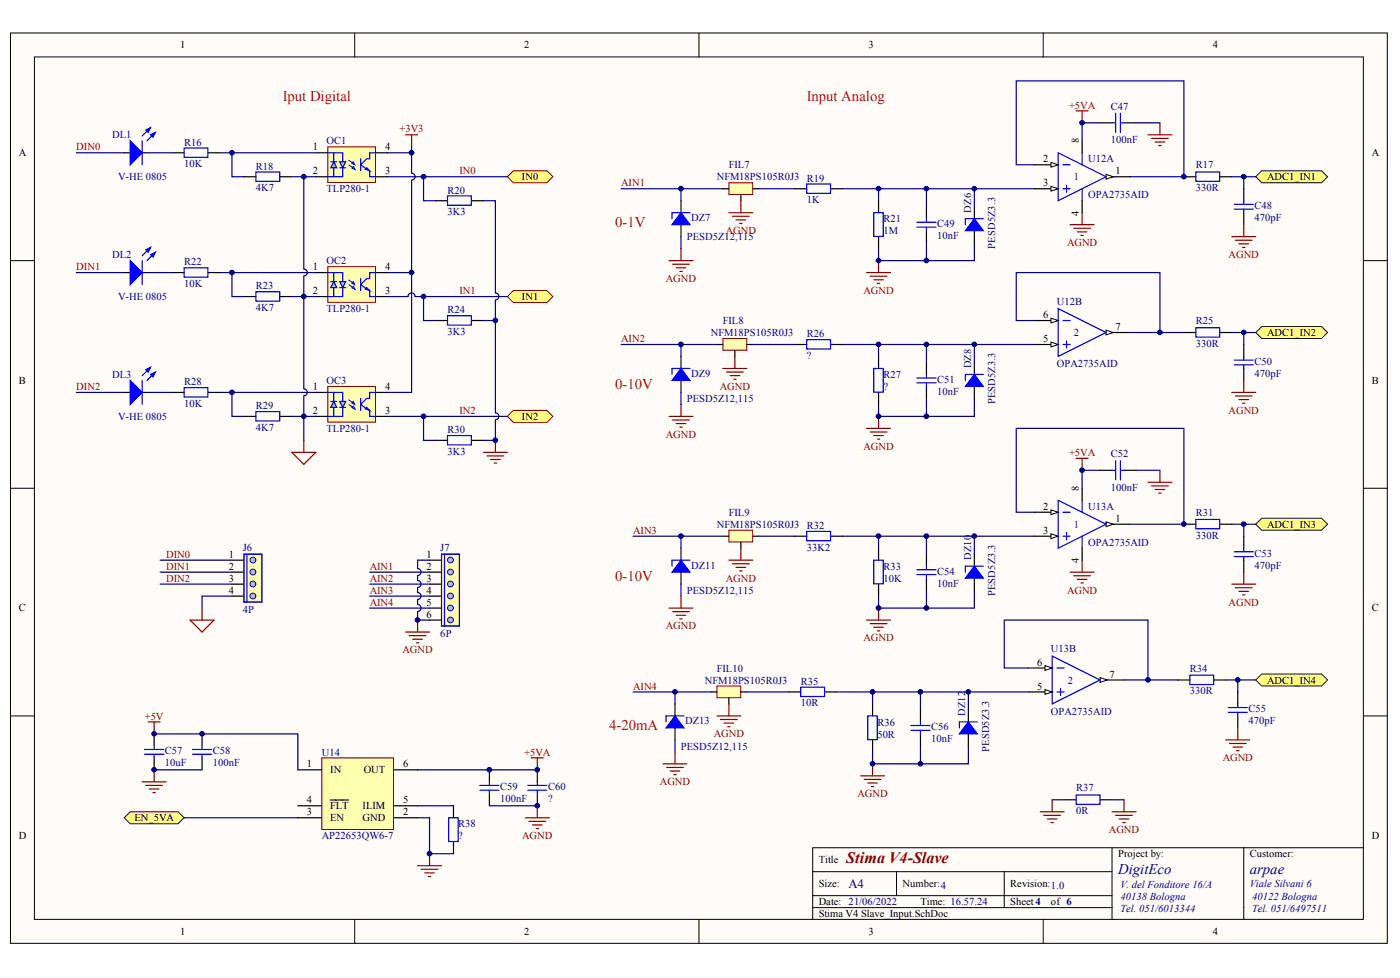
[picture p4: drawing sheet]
<svg xmlns="http://www.w3.org/2000/svg" width="288mm" height="201mm" viewBox="0 0 288 201" stroke-linecap="round" stroke-linejoin="round" font-family="sans-serif">
<defs><g id="words">
<text font-size="3.3" fill="#800000" x="174" y="177.5">Stima V4-Slave</text>
<g font-size="3" fill="#f00">
<text x="58.2" y="20.8">Iput Digital</text>
<text x="165.9" y="20.8">Input Analog</text>
<text x="126.5" y="46.7">0-1V</text>
<text x="126.5" y="80">0-10V</text>
<text x="126.5" y="119.4">0-10V</text>
<text x="125.3" y="150.2">4-20mA</text>
</g>
<g font-size="3" fill="#000080">
<text x="229.9" y="179.7">DigitEco</text>
<text x="257" y="179.7">arpae</text>
</g>
<text font-size="2.6" fill="#000080" x="174.5" y="182.6">A4</text>
<g font-size="2.2">
<text x="37" y="10">1</text>
<text x="107.8" y="10">2</text>
<text x="178.6" y="10">3</text>
<text x="249.4" y="10">4</text>
<text x="3.9" y="32.1">A</text>
<text x="64.3" y="30.9">1</text>
<text x="64.3" y="35.9">2</text>
<text x="79.2" y="35.9">3</text>
<text x="79.2" y="30.9">4</text>
<text x="214.5" y="33.4">2</text>
<text x="229.4" y="35.9">1</text>
<text x="282.1" y="32.1">A</text>
<text x="107.3" y="37.1">IN0</text>
<text x="214.5" y="38.3">3</text>
<text x="260.5" y="37.1">ADC1_IN1</text>
<text x="64.3" y="55.6">1</text>
<text x="79.2" y="55.6">4</text>
<text x="64.3" y="60.5">2</text>
<text x="79.2" y="60.5">3</text>
<text x="107.3" y="61.7">IN1</text>
<text x="214.5" y="65.4">6</text>
<text x="214.5" y="70.3">5</text>
<text x="229.4" y="67.9">7</text>
<text x="260.5" y="69.1">ADC1_IN2</text>
<text x="3.9" y="78.9">B</text>
<text x="64.3" y="80.2">1</text>
<text x="79.2" y="80.2">4</text>
<text x="282.1" y="78.9">B</text>
<text x="64.3" y="85.1">2</text>
<text x="79.2" y="85.1">3</text>
<text x="107.3" y="86.4">IN2</text>
<text x="214.5" y="104.8">2</text>
<text x="229.4" y="107.3">1</text>
<text x="214.5" y="109.8">3</text>
<text x="260.5" y="108.5">ADC1_IN3</text>
<text x="47.1" y="114.7">1</text>
<text x="47.1" y="117.2">2</text>
<text x="47.1" y="119.6">3</text>
<text x="87.7" y="114.7">1</text>
<text x="87.7" y="117.2">2</text>
<text x="87.7" y="119.6">3</text>
<text x="3.9" y="125.7">C</text>
<text x="47.1" y="122.1">4</text>
<text x="87.7" y="122.1">4</text>
<text x="87.7" y="124.5">5</text>
<text x="282.1" y="125.7">C</text>
<text x="87.7" y="127">6</text>
<text x="213.3" y="136.9">6</text>
<text x="213.3" y="141.8">5</text>
<text x="228.2" y="139.3">7</text>
<text x="260.5" y="140.6">ADC1_IN4</text>
<text x="63.1" y="157.8">1</text>
<text x="67.9" y="159">IN</text>
<text x="74.8" y="159">OUT</text>
<text x="82.9" y="157.8">6</text>
<text x="63.1" y="165.2">4</text>
<text x="63.1" y="167.7">3</text>
<text x="67.9" y="166.4">FLT</text>
<text x="74.6" y="166.4">ILIM</text>
<text x="82.9" y="165.2">5</text>
<text x="82.9" y="167.7">2</text>
<text x="3.9" y="172.5">D</text>
<text x="27.7" y="168.9">EN_5VA</text>
<text x="67.9" y="168.9">EN</text>
<text x="74.5" y="168.9">GND</text>
<text x="282.1" y="172.5">D</text>
<text x="168.3" y="177.5">Title</text>
<text x="229.9" y="176.3">Project by:</text>
<text x="257" y="176.3">Customer:</text>
<text x="168.3" y="182.4">Size:</text>
<text x="185.6" y="182.4">Number:4</text>
<text x="207.7" y="182.4">Revision:1.0</text>
<text x="168.3" y="186.1">Date: 21/06/2022</text>
<text x="168.3" y="188.6">Stima V4 Slave_Input.SchDoc</text>
<text x="189.3" y="186.1">Time: 16.57.24</text>
<text x="207.7" y="186.1">Sheet4</text>
<text x="216.1" y="186.1">of 6</text>
<text x="37" y="192.3">1</text>
<text x="107.8" y="192.3">2</text>
<text x="178.6" y="192.3">3</text>
<text x="249.4" y="192.3">4</text>
</g>
<g font-size="2.2" fill="#800000">
<text x="219.8" y="22.3">+5VA</text>
<text x="82.2" y="27.2">+3V3</text>
<text x="15.7" y="30.9">DIN0</text>
<text x="94.5" y="35.9">IN0</text>
<text x="127.7" y="38.3">AIN1</text>
<text x="149.2" y="48.1">AGND</text>
<text x="219.4" y="50.6">AGND</text>
<text x="252.6" y="53.1">AGND</text>
<text x="15.7" y="55.6">DIN1</text>
<text x="136.9" y="58">AGND</text>
<text x="94.5" y="60.5">IN1</text>
<text x="177.5" y="60.4">AGND</text>
<text x="127.7" y="70.3">AIN2</text>
<text x="15.7" y="80.2">DIN2</text>
<text x="148" y="80.2">AGND</text>
<text x="94.5" y="85.1">IN2</text>
<text x="252.6" y="85.1">AGND</text>
<text x="136.9" y="90">AGND</text>
<text x="177.5" y="92.5">AGND</text>
<text x="219.8" y="93.8">+5VA</text>
<text x="130.2" y="109.8">AIN3</text>
<text x="34.2" y="114.7">DIN0</text>
<text x="34.2" y="117.2">DIN1</text>
<text x="34.2" y="119.6">DIN2</text>
<text x="76" y="117.2">AIN1</text>
<text x="76" y="119.6">AIN2</text>
<text x="149.2" y="119.6">AGND</text>
<text x="76" y="122.1">AIN3</text>
<text x="76" y="124.5">AIN4</text>
<text x="219.4" y="122">AGND</text>
<text x="252.6" y="124.5">AGND</text>
<text x="136.9" y="129.4">AGND</text>
<text x="177.5" y="131.9">AGND</text>
<text x="82.8" y="134.4">AGND</text>
<text x="130.2" y="141.8">AIN4</text>
<text x="29.8" y="147.9">+5V</text>
<text x="107.8" y="155.3">+5VA</text>
<text x="146.8" y="151.6">AGND</text>
<text x="135.7" y="161.4">AGND</text>
<text x="251.4" y="156.5">AGND</text>
<text x="176.3" y="163.9">AGND</text>
<text x="107.4" y="172.5">AGND</text>
<text x="228" y="171.3">AGND</text>
</g>
<g font-size="2.2" fill="#000080">
<text x="228.4" y="22.6">C47</text>
<text x="23.1" y="28.5">DL1</text>
<text x="37.9" y="29.9">R16</text>
<text x="67.1" y="29.7">OC1</text>
<text x="228.4" y="29.5">100nF</text>
<text x="37.9" y="34.4">10K</text>
<text x="52.6" y="34.9">R18</text>
<text x="149.9" y="34.6">FIL7</text>
<text x="223.7" y="33.4">U12A</text>
<text x="245.9" y="34.6">R17</text>
<text x="24.3" y="37.1">V-HE 0805</text>
<text x="52.6" y="39.3">4K7</text>
<text x="67.1" y="39.6">TLP280-1</text>
<text x="92" y="39.8">R20</text>
<text x="147.4" y="37.1">NFM18PS105R0J3 R19</text>
<text x="165.9" y="41.8">1K</text>
<text x="223.7" y="40.8">OPA2735AID</text>
<text x="245.9" y="39.3">330R</text>
<text x="92" y="44.2">3K3</text>
<text x="142.1" y="45.5">DZ7</text>
<text x="181.6" y="45.7">R21</text>
<text x="192.7" y="46.7">C49</text>
<text x="258" y="43">C48</text>
<text x="258" y="45.5">470pF</text>
<text x="23.1" y="53.1">DL2</text>
<text x="141.3" y="49.4">PESD5Z12,115</text>
<text x="181.6" y="48.2">1M</text>
<text x="192.7" y="49.2">10nF</text>
<text x="37.9" y="54.6">R22</text>
<text x="37.9" y="59">10K</text>
<text x="52.6" y="59.5">R23</text>
<text x="67.1" y="54.3">OC2</text>
<text x="24.3" y="61.7">V-HE 0805</text>
<text x="52.6" y="63.9">4K7</text>
<text x="67.1" y="64.2">TLP280-1</text>
<text x="92" y="64.4">R24</text>
<text x="217.3" y="62.7">U12B</text>
<text x="92" y="68.9">3K3</text>
<text x="146.2" y="69.1">NFM18PS105R0J3</text>
<text x="148.6" y="66.7">FIL8</text>
<text x="165.9" y="69.4">R26</text>
<text x="245.9" y="66.7">R25</text>
<text x="245.9" y="71.3">330R</text>
<text x="23.1" y="77.7">DL3</text>
<text x="142.1" y="77.5">DZ9</text>
<text x="165.9" y="73.8">?</text>
<text x="181.6" y="77.7">R27</text>
<text x="217.3" y="75.5">OPA2735AID</text>
<text x="258" y="75">C50</text>
<text x="258" y="77.5">470pF</text>
<text x="37.9" y="79.2">R28</text>
<text x="37.9" y="83.7">10K</text>
<text x="67.1" y="79">OC3</text>
<text x="141.3" y="82.7">PESD5Z12,115</text>
<text x="181.6" y="80.2">?</text>
<text x="192.7" y="78.7">C51</text>
<text x="192.7" y="81.2">10nF</text>
<text x="24.3" y="86.4">V-HE 0805</text>
<text x="52.6" y="84.1">R29</text>
<text x="52.6" y="88.6">4K7</text>
<text x="67.1" y="88.8">TLP280-1</text>
<text x="92" y="89.1">R30</text>
<text x="92" y="93.5">3K3</text>
<text x="228.4" y="94">C52</text>
<text x="228.4" y="100.9">100nF</text>
<text x="149.9" y="106.1">FIL9</text>
<text x="223.7" y="104.8">U13A</text>
<text x="245.9" y="106.1">R31</text>
<text x="49.9" y="113.2">J6</text>
<text x="90.5" y="113.2">J7</text>
<text x="147.4" y="108.5">NFM18PS105R0J3 R32</text>
<text x="165.9" y="113.2">33K2</text>
<text x="223.7" y="112.2">OPA2735AID</text>
<text x="245.9" y="110.8">330R</text>
<text x="142.1" y="116.9">DZ11</text>
<text x="181.6" y="117.2">R33</text>
<text x="181.6" y="119.6">10K</text>
<text x="192.7" y="118.1">C54</text>
<text x="258" y="114.4">C53</text>
<text x="258" y="116.9">470pF</text>
<text x="141.3" y="122.1">PESD5Z12,115</text>
<text x="192.7" y="120.6">10nF</text>
<text x="49.9" y="126">4P</text>
<text x="90.5" y="131">6P</text>
<text x="216.1" y="134.2">U13B</text>
<text x="144.9" y="140.6">NFM18PS105R0J3</text>
<text x="147.4" y="138.1">FIL10</text>
<text x="164.6" y="140.8">R35</text>
<text x="244.7" y="138.1">R34</text>
<text x="244.7" y="142.8">330R</text>
<text x="140.9" y="148.9">DZ13</text>
<text x="164.6" y="145.2">10R</text>
<text x="180.4" y="149.2">R36</text>
<text x="216.1" y="147">OPA2735AID</text>
<text x="256.7" y="146.5">C55</text>
<text x="256.7" y="148.9">470pF</text>
<text x="33.9" y="155.1">C57</text>
<text x="43.8" y="155.1">C58</text>
<text x="66.2" y="155.3">U14</text>
<text x="140" y="154.1">PESD5Z12,115</text>
<text x="180.4" y="151.6">50R</text>
<text x="191.5" y="150.2">C56</text>
<text x="191.5" y="152.6">10nF</text>
<text x="33.9" y="157.6">10uF</text>
<text x="43.8" y="157.6">100nF</text>
<text x="102.8" y="162.5">C59</text>
<text x="102.8" y="164.9">100nF</text>
<text x="112.7" y="162.5">C60</text>
<text x="112.7" y="164.9">?</text>
<text x="221.3" y="162.7">R37</text>
<text x="221.3" y="167.4">0R</text>
<text x="66.2" y="172.6">AP22653QW6-7</text>
<text x="94.2" y="170.1">R38</text>
<text x="94.2" y="172.6">?</text>
<text x="230.4" y="182.7">V. del Fonditore 16/A</text>
<text x="230.4" y="185.1">40138 Bologna</text>
<text x="257" y="182.4">Viale Silvani 6</text>
<text x="257.5" y="185.1">40122 Bologna</text>
<text x="230.4" y="187.6">Tel. 051/6013344</text>
<text x="257.5" y="187.6">Tel. 051/6497511</text>
</g>
<g font-size="2.2" fill="#00f">
<text x="220.8" y="37.1">1</text>
<text x="220.8" y="69.1">2</text>
<text x="220.8" y="108.5">1</text>
<text x="219.5" y="140.6">2</text>
</g>
<g font-size="2.1">
<text x="221.9" y="29.4" transform="rotate(-90 221.9 29.4)">8</text>
<text x="221.9" y="44.3" transform="rotate(-90 221.9 44.3)">4</text>
<text x="221.9" y="100.9" transform="rotate(-90 221.9 100.9)">8</text>
<text x="221.9" y="115.8" transform="rotate(-90 221.9 115.8)">4</text>
</g>
<g font-size="2.1" fill="#000080">
<text x="199.7" y="43.7" transform="rotate(-90 199.7 43.7)">DZ6</text>
<text x="204.6" y="51.1" transform="rotate(-90 204.6 51.1)">PESD5Z3.3</text>
<text x="199.7" y="75.8" transform="rotate(-90 199.7 75.8)">DZ8</text>
<text x="204.6" y="83.1" transform="rotate(-90 204.6 83.1)">PESD5Z3.3</text>
<text x="199.7" y="115.2" transform="rotate(-90 199.7 115.2)">DZ10</text>
<text x="204.6" y="122.6" transform="rotate(-90 204.6 122.6)">PESD5Z3.3</text>
<text x="198.5" y="147.2" transform="rotate(-90 198.5 147.2)">DZ12</text>
<text x="203.4" y="154.6" transform="rotate(-90 203.4 154.6)">PESD5Z3.3</text>
</g>
</g></defs>
<g fill="#fffcf8" stroke="#000" stroke-width=".21">
<path d="M2.2 6.8h283.1v187.2h-283.1z"/>
<path d="M7.1 11.7h273.2v177.3h-273.2z"/>
</g>
<g fill="none" stroke="#000" stroke-width=".21">
<path d="M72.9 6.8v4.9M143.7 6.8v4.9M214.5 6.8v4.9M2.2 53.6h4.9M280.4 53.6h4.9M2.2 100.4h4.9M280.4 100.4h4.9M2.2 147.2h4.9M280.4 147.2h4.9M167.1 179.2h61.6M184.3 179.2v5M206.5 179.2v7.4"/>
<path d="M228.7 174.3v12.3M255.7 174.3h-88.6v14.8M280.4 174.3h-24.7v14.8M72.9 189.1v4.9M143.7 189.1v4.9M167.1 186.6h61.6v2.5M167.1 184.2h61.6M214.5 189.1v4.9"/>
</g>
<path d="M25.5 31.4h1.3M29.2 31.4h1.3M25.5 56.1h1.3M29.2 56.1h1.3" fill="none" stroke="#000" stroke-width=".25"/>
<g fill="#00f" stroke="#00f" stroke-width=".25">
<path d="M26.8 29l2.4 2.4-2.4 2.5z"/>
<path d="M31 27.7l.9-.5-.5 1z"/>
<path d="M30 26.7l1-.5-.5 1z"/>
<path d="M26.8 53.6l2.4 2.5-2.4 2.4z"/>
<path d="M31 52.4l.9-.5-.5 .9z"/>
<path d="M30 51.4l1-.5-.5 1z"/>
</g>
<path d="M29.2 29v4.9M31 26.2l-1.8 1.8M31.9 27.2l-1.7 1.8M29.2 53.6v4.9M31 50.9l-1.8 1.7M31.9 51.9l-1.7 1.7" fill="none" stroke="#00f" stroke-width=".25"/>
<path d="M83.4 27.7h2.5M84.6 27.7v2.5" fill="none" stroke="#800000" stroke-width=".25"/>
<g fill="#ffff80" stroke="#800000" stroke-width=".21">
<path d="M105.6 35.1h6.9l1.2 1.2-1.2 1.3h-6.9l-1.3-1.3z" fill-rule="evenodd"/>
<path d="M105.6 59.7h6.9l1.2 1.3-1.2 1.2h-6.9l-1.3-1.2z" fill-rule="evenodd"/>
</g>
<path d="M35.4 31.4h2.5M42.8 31.4h2.4M35.4 56.1h2.5M42.8 56.1h2.4" fill="none" stroke="#000" stroke-width=".25"/>
<path d="M37.9 30.4h4.9v2h-4.9zM37.9 55.1h4.9v1.9h-4.9z" fill="none" stroke="#00f" stroke-width=".25"/>
<path d="M67.4 30.2h9.8v7.3h-9.8z" fill="#ffffb0" stroke="#800000" stroke-width=".21"/>
<path d="M67.4 31.4h3.1v1.9" fill="none" stroke="#00f" stroke-width=".25"/>
<path d="M69.9 33.3h1.2l-.6 1.2z" fill="#c0c0c0" stroke="#00f" stroke-width=".25"/>
<path d="M69.9 34.5h1.2M70.5 34.5v1.8h-3.1M74.2 32.6v2.5" fill="none" stroke="#00f" stroke-width=".25"/>
<path d="M75.4 34.5l.6 .6-.9-.3z" fill="#c0c0c0" stroke="#00f" stroke-width=".25"/>
<path d="M71.7 32.9l.9 .7M71.8 33.9l.9 .6" fill="none" stroke="#00f" stroke-width=".21"/>
<g fill="#c0c0c0" stroke="#00f" stroke-width=".21">
<path d="M72.3 33.6l.3-.3 .3 .6z"/>
<path d="M72.7 34.2l.3 .7-.6-.4z"/>
</g>
<path d="M76 32.6h-.6l-1.2 1.3 1.2 .9" fill="none" stroke="#00f" stroke-width=".25"/>
<path d="M64.9 31.4h2.5M64.9 36.3h2.5M77.2 31.4h2.5M77.2 36.3h2.5" fill="none" stroke="#000" stroke-width=".25"/>
<path d="M68.6 33.3l.6 1.2h-1.2z" fill="#c0c0c0" stroke="#00f" stroke-width=".25"/>
<path d="M68 33.3h1.2M68.6 31.4v1.9M68.6 34.5v1.8M76 35.1v1.2h1.2M77.2 31.4h-1.2v1.2" fill="none" stroke="#00f" stroke-width=".25"/>
<path d="M67.4 54.8h9.8v7.4h-9.8z" fill="#ffffb0" stroke="#800000" stroke-width=".21"/>
<path d="M67.4 56.1h3.1v1.8" fill="none" stroke="#00f" stroke-width=".25"/>
<path d="M69.9 57.9h1.2l-.6 1.2z" fill="#c0c0c0" stroke="#00f" stroke-width=".25"/>
<path d="M69.9 59.1h1.2M70.5 59.1v1.9h-3.1M74.2 57.3v2.4" fill="none" stroke="#00f" stroke-width=".25"/>
<path d="M75.4 59.1l.6 .6-.9-.3z" fill="#c0c0c0" stroke="#00f" stroke-width=".25"/>
<path d="M71.7 57.6l.9 .6M71.8 58.6l.9 .6" fill="none" stroke="#00f" stroke-width=".21"/>
<g fill="#c0c0c0" stroke="#00f" stroke-width=".21">
<path d="M72.3 58.2l.3-.3 .3 .6z"/>
<path d="M72.7 58.9l.3 .6-.6-.3z"/>
</g>
<path d="M76 57.3h-.6l-1.2 1.2 1.2 .9" fill="none" stroke="#00f" stroke-width=".25"/>
<path d="M64.9 56.1h2.5M77.2 56.1h2.5M64.9 61h2.5M77.2 61h2.5" fill="none" stroke="#000" stroke-width=".25"/>
<path d="M68.6 57.9l.6 1.2h-1.2z" fill="#c0c0c0" stroke="#00f" stroke-width=".25"/>
<path d="M68 57.9h1.2M68.6 56.1v1.8M68.6 59.1v1.9M76 59.7v1.3h1.2M77.2 56.1h-1.2v1.2M29.2 78.2v4.9M31 75.5l-1.8 1.7M31.9 76.5l-1.7 1.7" fill="none" stroke="#00f" stroke-width=".25"/>
<path d="M25.5 80.7h1.3M29.2 80.7h1.3" fill="none" stroke="#000" stroke-width=".25"/>
<g fill="#00f" stroke="#00f" stroke-width=".25">
<path d="M26.8 78.2l2.4 2.5-2.4 2.4z"/>
<path d="M31 77l.9-.5-.5 1z"/>
<path d="M30 76l1-.5-.5 1z"/>
</g>
<path d="M105.6 84.4h6.9l1.2 1.2-1.2 1.2h-6.9l-1.3-1.2z" fill-rule="evenodd" fill="#ffff80" stroke="#800000" stroke-width=".21"/>
<path d="M35.4 80.7h2.5M42.8 80.7h2.4" fill="none" stroke="#000" stroke-width=".25"/>
<path d="M37.9 79.7h4.9v1.9h-4.9z" fill="none" stroke="#00f" stroke-width=".25"/>
<path d="M67.4 79.5h9.8v7.3h-9.8z" fill="#ffffb0" stroke="#800000" stroke-width=".21"/>
<path d="M67.4 80.7h3.1v1.8" fill="none" stroke="#00f" stroke-width=".25"/>
<path d="M69.9 82.5h1.2l-.6 1.3z" fill="#c0c0c0" stroke="#00f" stroke-width=".25"/>
<path d="M69.9 83.8h1.2M70.5 83.8v1.8h-3.1M74.2 81.9v2.5" fill="none" stroke="#00f" stroke-width=".25"/>
<path d="M75.4 83.8l.6 .6-.9-.3z" fill="#c0c0c0" stroke="#00f" stroke-width=".25"/>
<path d="M71.7 82.2l.9 .7M71.8 83.2l.9 .6" fill="none" stroke="#00f" stroke-width=".21"/>
<g fill="#c0c0c0" stroke="#00f" stroke-width=".21">
<path d="M72.3 82.8l.3-.3 .3 .6z"/>
<path d="M72.7 83.5l.3 .6-.6-.3z"/>
</g>
<path d="M76 81.9h-.6l-1.2 1.2 1.2 1" fill="none" stroke="#00f" stroke-width=".25"/>
<path d="M64.9 80.7h2.5M64.9 85.6h2.5M77.2 80.7h2.5M77.2 85.6h2.5" fill="none" stroke="#000" stroke-width=".25"/>
<path d="M68.6 82.5l.6 1.3h-1.2z" fill="#c0c0c0" stroke="#00f" stroke-width=".25"/>
<g fill="none" stroke="#00f" stroke-width=".25">
<path d="M52.6 35.4h4.9v1.9h-4.9zM165.9 37.8h4.9v1.9h-4.9zM52.6 60h4.9v1.9h-4.9zM92 40.3h4.9v1.9h-4.9zM179.7 43.7h1.9v4.9h-1.9zM188.5 46.7h4M188.5 45.7h4M190.5 45v.7M190.5 46.7v.7M202.2 45h-3.7v1.2M92 64.9h4.9v1.9h-4.9zM165.9 69.8h4.9v2h-4.9z"/>
<path d="M179.7 75.8h1.9v4.8h-1.9zM188.5 78.7h4M188.5 77.7h4M190.5 77v.7M190.5 78.7v.8M202.2 77h-3.7v1.2M52.6 84.6h4.9v1.9h-4.9zM68 82.5h1.2M68.6 80.7v1.8M68.6 83.8v1.8M76 84.4v1.2h1.2M77.2 80.7h-1.2v1.2"/>
<path d="M92 89.6h4.9v1.9h-4.9z"/>
</g>
<path d="M60 93h4.9l-2.4 2.5zM62.5 90.5v2.5M99.4 93h4.9M100.1 93.7h3.5M100.9 94.5h1.9M101.6 95.2h.5M101.9 90.5v2.5" fill="none" stroke="#800000" stroke-width=".25"/>
<g fill="none" stroke="#000" stroke-width=".25">
<path d="M50.2 36.3h2.4M57.5 36.3h2.5M163.4 38.8h2.5M170.8 38.8h2.5M89.6 41.3h2.4M96.9 41.3h2.5M180.6 41.3v2.4M180.6 48.7v2.4M190.5 42.5v2.5M190.5 47.4v2.5M200.3 42.5v2.5M200.3 47.4v2.5"/>
<path d="M50.2 61h2.4M57.5 61h2.5M89.6 65.9h2.4M96.9 65.9h2.5M163.4 70.8h2.5M170.8 70.8h2.5M180.6 73.3v2.5M190.5 74.5v2.5M190.5 79.5v2.4M200.3 74.5v2.5M200.3 79.5v2.4M50.2 85.6h2.4"/>
<path d="M57.5 85.6h2.5M89.6 90.5h2.4M96.9 90.5h2.5M180.6 80.7v2.4M47.7 115.2h2.5M47.7 117.6h2.5M47.7 120.1h2.5M47.7 122.6h2.5"/>
</g>
<g fill="#00f" stroke="#00f" stroke-width=".25">
<path d="M200.3 45l1.9 2.4h-3.7z"/>
<path d="M200.3 77l1.9 2.5h-3.7z"/>
</g>
<path d="M50.2 113.9h3.6v9.8h-3.6z" fill="#ffffb0" stroke="#800000" stroke-width=".21"/>
<g fill="#c0c0c0" stroke="#00f" stroke-width=".21">
<circle cx="52" cy="115.1" r=".6"/>
<circle cx="52" cy="117.6" r=".6"/>
<circle cx="52" cy="120.1" r=".6"/>
<circle cx="52" cy="122.5" r=".6"/>
</g>
<path d="M50.2 113.9h3.7v9.9h-3.7zM50.8 113.9v9.9" fill="none" stroke="#00f" stroke-width=".25"/>
<path d="M88.3 115.2h2.5M88.3 117.6h2.5M88.3 120.1h2.5M88.3 122.6h2.5" fill="none" stroke="#000" stroke-width=".25"/>
<path d="M90.8 113.9h3.7v14.8h-3.7z" fill="#ffffb0" stroke="#800000" stroke-width=".21"/>
<g fill="#c0c0c0" stroke="#00f" stroke-width=".21">
<circle cx="92.6" cy="115.1" r=".6"/>
<circle cx="92.6" cy="117.6" r=".6"/>
<circle cx="92.6" cy="120.1" r=".6"/>
<circle cx="92.6" cy="122.5" r=".6"/>
</g>
<path d="M91.4 113.9v14.8" fill="none" stroke="#00f" stroke-width=".25"/>
<circle cx="92.6" cy="125" r=".6" fill="#c0c0c0" stroke="#00f" stroke-width=".21"/>
<path d="M90.8 113.9h3.7v14.8h-3.7z" fill="none" stroke="#00f" stroke-width=".25"/>
<path d="M88.3 125h2.5" fill="none" stroke="#000" stroke-width=".25"/>
<circle cx="92.6" cy="127.5" r=".6" fill="#c0c0c0" stroke="#00f" stroke-width=".21"/>
<path d="M88.3 127.5h2.5" fill="none" stroke="#000" stroke-width=".25"/>
<g fill="#ffff80" stroke="#001b31" stroke-width=".21">
<path d="M259.4 35.1h12.3l1.3 1.2-1.3 1.3h-12.3l-1.2-1.3z" fill-rule="evenodd"/>
<path d="M259.4 67.1h12.3l1.3 1.3-1.3 1.2h-12.3l-1.2-1.2z" fill-rule="evenodd"/>
<path d="M259.4 106.6h12.3l1.3 1.2-1.3 1.2h-12.3l-1.2-1.2z" fill-rule="evenodd"/>
<path d="M259.4 138.6h12.3l1.3 1.2-1.3 1.2h-12.3l-1.2-1.2z" fill-rule="evenodd"/>
</g>
<path d="M149.9 37.6h4.9v2.4h-4.9z" fill="#ffffb0" stroke="#800000" stroke-width=".21"/>
<path d="M148.6 38.8h1.3M154.8 38.8h1.2M140 41.3v2.4M140 46.2v2.5M152.3 40v1.3" fill="none" stroke="#000" stroke-width=".25"/>
<path d="M140 43.7l1.9 2.5h-3.7z" fill="#00f" stroke="#00f" stroke-width=".25"/>
<path d="M141.9 43.7h-3.7v1.3" fill="none" stroke="#00f" stroke-width=".25"/>
<path d="M66.2 155.8h14.7v14.8h-14.7z" fill="#ffffb0" stroke="#800000" stroke-width=".21"/>
<path d="M31.7 150.9v2.5M31.7 155.8v2.5M41.5 150.9v2.5M41.5 155.8v2.5M61.2 158.3h5M80.9 158.3h5M61.2 165.7h5M61.2 168.1h5M67.9 164.5h3.8M80.9 165.7h5M80.9 168.1h5" fill="none" stroke="#000" stroke-width=".25"/>
<path d="M29.7 155.1h4M29.7 154.1h4M31.7 153.4v.7M31.7 155.1v.7M39.6 155.1h3.9M39.6 154.1h3.9M41.5 153.4v.7M41.5 155.1v.7" fill="none" stroke="#00f" stroke-width=".25"/>
<path d="M30.5 148.4h2.4M31.7 148.4v2.5M31.7 158.3v2.4M29.2 160.7h5M30 161.5h3.4M30.7 162.2h2M31.4 163h.5" fill="none" stroke="#800000" stroke-width=".25"/>
<path d="M26.8 166.9h9.8l1.3 1.2-1.3 1.3h-9.8l-1.3-1.3z" fill-rule="evenodd" fill="#ffff80" stroke="#001b31" stroke-width=".21"/>
<g fill="none" stroke="#000" stroke-width=".25">
<path d="M226.2 25.3h2.5M227.4 36.3h4.9M231.1 25.3h2.5M243.4 36.3h2.5M250.8 36.3h2.5M255.7 38.8v2.5M255.7 43.7v2.5M100.6 158.3v2.4M110.5 158.3v2.4M93.2 165.7v2.4M93.2 173.1v2.4M100.6 163.2v2.5"/>
<path d="M110.5 163.2v2.5"/>
</g>
<g fill="none" stroke="#00f" stroke-width=".25">
<path d="M228.7 25.3h.7M229.4 23.3v3.9M230.4 23.3v3.9M230.4 25.3h.7M245.9 35.4h4.9v1.9h-4.9zM253.8 43h3.9M253.8 42h3.9M255.7 41.3v.7M255.7 43v.7M92.3 168.1h1.9v4.9h-1.9zM98.7 162.5h3.9M98.7 161.5h3.9"/>
<path d="M100.6 160.7v.8M100.6 162.5v.7M108.5 162.5h4M108.5 161.5h4M110.5 160.7v.8M110.5 162.5v.7"/>
</g>
<g fill="none" stroke="#800000" stroke-width=".25">
<path d="M221.3 22.8h2.4M222.5 22.8v2.5M236 27.7h5M236.8 28.5h3.4M237.5 29.2h2M238.3 29.9h.5M238.5 25.3v2.4M220 46.2h5M220.8 46.9h3.4M221.5 47.7h2M222.3 48.4h.4M222.5 43.7v2.5"/>
<path d="M253.3 48.7h4.9M254 49.4h3.5M254.8 50.1h1.9M255.5 50.9h.5M255.7 46.2v2.5M109.2 155.8h2.5M110.5 155.8v2.5M85.9 178h4.9M86.6 178.7h3.4M87.3 179.5h2M88.3 175.5v2.5M88.1 180.2h.5"/>
</g>
<g fill="none" stroke="#000080" stroke-width=".25">
<path d="M15.7 31.4h9.8M30.5 31.4h4.9M45.2 31.4h19.7M47.7 31.4v4.9h2.5M60 36.3h4.9M62.5 36.3v19a.71 .71 0 0 1 .7 .7 .71 .71 0 0 1-.7 .7M79.7 31.4h4.9M79.7 36.3h24.6M84.6 30.2v5.4a.71 .71 0 0 1 .7 .7 .71 .71 0 0 1-.7 .7M84.6 37.1v19M87.1 36.3v5h2.5M156 38.8h7.4"/>
<path d="M173.3 38.8h39.4M180.6 38.8v2.5M190.5 38.8v3.7M200.3 38.8v3.7M212.7 33.9h-3.7v-17.3h34.4v19.7h-11.1M226.2 25.3h-3.7v3.7M233.6 25.3h4.9M253.3 36.3h4.9M255.7 36.3v2.5M15.7 56.1h9.8M30.5 56.1h4.9M45.2 56.1h19.7"/>
<path d="M47.7 56.1v4.9h2.5M62.5 56.8v23.1a.71 .71 0 0 1 .7 .8 .71 .71 0 0 1-.7 .7M79.7 56.1h4.9M84.6 56.1v24.6h-4.9M99.4 41.3h2.5v18.9a.71 .71 0 0 1 .7 .8 .71 .71 0 0 1-.7 .7M190.5 49.9v3.7M60 61h4.9M85.3 61a.73 .73 0 0 0-.7-.8 .73 .73 0 0 0-.7 .8h-4.2M85.4 61h18.9M87.1 61v4.9h2.5M99.4 65.9h2.5M101.9 61.7v23.2a.71 .71 0 0 1 .7 .7 .71 .71 0 0 1-.7 .7"/>
<path d="M173.3 70.8h39.4M180.6 70.8v2.5M190.5 70.8v3.7M200.3 70.8v3.7M15.7 80.7h9.8M30.5 80.7h4.9M45.2 80.7h19.7M47.7 80.7v4.9h2.5M60 85.6h4.9M62.5 81.4v9.1M79.7 85.6h24.6M87.1 85.6v4.9h2.5"/>
<path d="M101.9 86.4v4.1h-2.5M190.5 81.9v3.7M32.9 117.6h14.8M32.9 115.2h14.8M76 117.6h12.3M32.9 120.1h14.8M47.7 122.6h-6.2v2.4M76 120.1h12.3M76 125h12.3M76 122.6h12.3M31.7 150.9h29.5v7.4M31.7 158.3h9.8"/>
<path d="M85.9 158.3h24.6M37.9 168.1h23.3M85.9 168.1h2.4v7.4h4.9M85.9 165.7h7.3M100.6 165.7h9.9"/>
</g>
<path d="M227.4 35.9l1.5 .4-1.5 .5z" fill="#fffcf8" stroke="#000" stroke-width=".21"/>
<path d="M212.7 38.8h4.9" fill="none" stroke="#000" stroke-width=".25"/>
<path d="M216.1 38.3l1.5 .5-1.5 .5z" fill="#fffcf8" stroke="#000" stroke-width=".21"/>
<path d="M212.7 33.9h4.9" fill="none" stroke="#000" stroke-width=".25"/>
<path d="M216.1 33.4l1.5 .5-1.5 .5z" fill="#fffcf8" stroke="#000" stroke-width=".21"/>
<path d="M217.6 31.4l9.8 4.9-9.8 5zM218.6 38.8h1.4M218.6 33.9h1.4M219.3 38.1v1.4M222.5 31.4v2.5M222.5 38.8v2.5" fill="none" stroke="#00f" stroke-width=".25"/>
<path d="M222.5 29v2.4M222.5 41.3v2.4M227.4 68.4h4.9" fill="none" stroke="#000" stroke-width=".25"/>
<path d="M227.4 67.9l1.5 .5-1.5 .5z" fill="#fffcf8" stroke="#000" stroke-width=".21"/>
<path d="M212.7 70.8h4.9" fill="none" stroke="#000" stroke-width=".25"/>
<path d="M216.1 70.3l1.5 .5-1.5 .5z" fill="#fffcf8" stroke="#000" stroke-width=".21"/>
<path d="M212.7 65.9h4.9" fill="none" stroke="#000" stroke-width=".25"/>
<path d="M216.1 65.4l1.5 .5-1.5 .5z" fill="#fffcf8" stroke="#000" stroke-width=".21"/>
<path d="M217.6 63.4l9.8 5-9.8 4.9zM218.6 70.8h1.4M218.6 65.9h1.4M219.3 70.1v1.5M245.9 67.4h4.9v1.9h-4.9zM253.8 75h3.9M253.8 74h3.9M255.7 73.3v.7M255.7 75v.8" fill="none" stroke="#00f" stroke-width=".25"/>
<path d="M243.4 68.4h2.5M250.8 68.4h2.5M255.7 70.8v2.5M255.7 75.8v2.4" fill="none" stroke="#000" stroke-width=".25"/>
<path d="M255.7 78.2v2.5M253.3 80.7h4.9M254 81.4h3.5M254.8 82.2h1.9M255.5 82.9h.5" fill="none" stroke="#800000" stroke-width=".25"/>
<path d="M148.6 69.6h4.9v2.4h-4.9z" fill="#ffffb0" stroke="#800000" stroke-width=".21"/>
<g fill="none" stroke="#000" stroke-width=".25">
<path d="M140 73.3v2.5M140 78.2v2.5M147.4 70.8h1.2M151.1 72.1v1.2M153.6 70.8h1.2M163.4 110.2h2.5M170.8 110.2h2.5M180.6 112.7v2.5M190.5 113.9v2.5M190.5 118.9v2.4M200.3 113.9v2.5M200.3 118.9v2.4"/>
<path d="M180.6 120.1v2.5M162.2 142.3h2.4M169.6 142.3h2.4M179.4 144.7v2.5M179.4 152.1v2.5M189.3 146v2.4M189.3 150.9v2.5M199.1 146v2.4M199.1 150.9v2.5"/>
</g>
<g fill="#00f" stroke="#00f" stroke-width=".25">
<path d="M140 75.8l1.9 2.4h-3.7z"/>
<path d="M200.3 116.4l1.9 2.5h-3.7z"/>
<path d="M199.1 148.4l1.9 2.5h-3.7z"/>
</g>
<g fill="none" stroke="#00f" stroke-width=".25">
<path d="M141.9 75.8h-3.7v1.2M165.9 109.3h4.9v1.9h-4.9zM179.7 115.2h1.9v4.9h-1.9zM188.5 118.1h4M188.5 117.1h4M190.5 116.4v.7M190.5 118.1v.8M202.2 116.4h-3.7v1.2M164.6 141.3h4.9v1.9h-4.9zM178.4 147.2h2v4.9h-2zM187.3 150.2h3.9M187.3 149.2h3.9"/>
<path d="M189.3 148.4v.8M189.3 150.2v.7M201 148.4h-3.7v1.3"/>
</g>
<path d="M127.7 38.8h20.9M140 38.8v2.5M140 48.7v2.4M127.7 70.8h19.7M140 70.8v2.5M154.8 70.8h8.6M212.7 65.9h-3.7v-9.8h29.5v12.3M232.3 68.4h11.1M253.3 68.4h4.9M255.7 68.4v2.4M140 80.7v2.4" fill="none" stroke="#000080" stroke-width=".25"/>
<path d="M149.9 109h4.9v2.4h-4.9z" fill="#ffffb0" stroke="#800000" stroke-width=".21"/>
<path d="M226.2 96.7h2.5M231.1 96.7h2.5M140 112.7v2.5M140 117.6v2.5M148.6 110.2h1.3M152.3 111.5v1.2M154.8 110.2h1.2M227.4 107.8h4.9M243.4 107.8h2.5M250.8 107.8h2.5M255.7 110.2v2.5M255.7 115.2v2.4" fill="none" stroke="#000" stroke-width=".25"/>
<path d="M140 115.2l1.9 2.4h-3.7z" fill="#00f" stroke="#00f" stroke-width=".25"/>
<path d="M228.7 96.7h.7M229.4 94.7v4M230.4 94.7v4M230.4 96.7h.7M141.9 115.2h-3.7v1.2M245.9 106.8h4.9v1.9h-4.9zM253.8 114.4h3.9M253.8 113.5h3.9M255.7 112.7v.8M255.7 114.4v.8" fill="none" stroke="#00f" stroke-width=".25"/>
<g fill="none" stroke="#800000" stroke-width=".25">
<path d="M221.3 94.2h2.4M222.5 94.2v2.5M236 99.2h5M236.8 99.9h3.4M238.5 96.7v2.5M220 117.6h5M220.8 118.4h3.4M221.5 119.1h2M222.3 119.9h.4M222.5 115.2v2.4M237.5 100.6h2M238.3 101.4h.5"/>
<path d="M255.7 117.6v2.5M253.3 120.1h4.9M254 120.8h3.5M254.8 121.6h1.9M255.5 122.3h.5"/>
</g>
<g fill="none" stroke="#000080" stroke-width=".25">
<path d="M233.6 96.7h4.9M156 110.2h7.4M173.3 110.2h39.4M180.6 110.2v2.5M190.5 110.2v3.7M200.3 110.2v3.7M253.3 107.8h4.9M255.7 107.8v2.4M190.5 121.3v3.7M179.4 142.3v2.4M189.3 142.3v3.7M189.3 153.4v3.7"/>
<path d="M199.1 142.3v3.7"/>
</g>
<path d="M227.4 107.3l1.5 .5-1.5 .5z" fill="#fffcf8" stroke="#000" stroke-width=".21"/>
<path d="M212.7 110.2h4.9" fill="none" stroke="#000" stroke-width=".25"/>
<path d="M216.1 109.8l1.5 .4-1.5 .5z" fill="#fffcf8" stroke="#000" stroke-width=".21"/>
<path d="M212.7 105.3h4.9" fill="none" stroke="#000" stroke-width=".25"/>
<path d="M216.1 104.8l1.5 .5-1.5 .5z" fill="#fffcf8" stroke="#000" stroke-width=".21"/>
<path d="M217.6 102.9l9.8 4.9-9.8 4.9zM218.6 110.2h1.4M218.6 105.3h1.4M219.3 109.5v1.5M222.5 102.9v2.4M222.5 110.2v2.5" fill="none" stroke="#00f" stroke-width=".25"/>
<path d="M222.5 100.4v2.5M222.5 112.7v2.5M226.2 139.8h4.9" fill="none" stroke="#000" stroke-width=".25"/>
<path d="M226.2 139.3l1.5 .5-1.5 .5z" fill="#fffcf8" stroke="#000" stroke-width=".21"/>
<path d="M211.4 142.3h4.9" fill="none" stroke="#000" stroke-width=".25"/>
<path d="M214.9 141.8l1.4 .5-1.4 .5z" fill="#fffcf8" stroke="#000" stroke-width=".21"/>
<path d="M211.4 137.3h4.9" fill="none" stroke="#000" stroke-width=".25"/>
<path d="M214.9 136.9l1.4 .4-1.4 .5z" fill="#fffcf8" stroke="#000" stroke-width=".21"/>
<path d="M216.3 134.9l9.9 4.9-9.9 4.9zM217.3 137.3h1.5M244.7 138.8h4.9v1.9h-4.9zM217.3 142.3h1.5M218.1 141.5v1.5M252.5 146.5h4M252.5 145.5h4M254.5 144.7v.8M254.5 146.5v.7" fill="none" stroke="#00f" stroke-width=".25"/>
<path d="M242.2 139.8h2.5M249.6 139.8h2.4M254.5 142.3v2.4M254.5 147.2v2.5" fill="none" stroke="#000" stroke-width=".25"/>
<path d="M252 152.1h5M252.8 152.9h3.4M253.5 153.6h2M254.3 154.3h.5M254.5 149.7v2.4" fill="none" stroke="#800000" stroke-width=".25"/>
<path d="M147.4 141h4.9v2.5h-4.9z" fill="#ffffb0" stroke="#800000" stroke-width=".21"/>
<path d="M138.8 144.7v2.5M138.8 149.7v2.4M146.2 142.3h1.2M149.9 143.5v1.2M152.3 142.3h1.3M218.8 164.4h2.5M226.2 164.4h2.5" fill="none" stroke="#000" stroke-width=".25"/>
<path d="M138.8 147.2l1.8 2.5h-3.7z" fill="#00f" stroke="#00f" stroke-width=".25"/>
<path d="M140.6 147.2h-3.7v1.2M221.3 163.5h4.9v1.9h-4.9z" fill="none" stroke="#00f" stroke-width=".25"/>
<g fill="none" stroke="#000080" stroke-width=".25">
<path d="M200.3 49.9v3.7h-19.7v-2.5M200.3 81.9v3.7h-19.7v-2.5M226.2 96.7h-3.7v3.7M85.9 118.4v1a.71 .71 0 0 1 .7 .7 .71 .71 0 0 1-.7 .7M88.3 115.2h-2.4v1.7a.71 .71 0 0 1 .7 .7 .71 .71 0 0 1-.7 .7M130.2 110.2h18.4M140 110.2v2.5M212.7 105.3h-3.7v-17.2h34.4v19.7h-11.1M85.9 120.8v1a.71 .71 0 0 1 .7 .7 .71 .71 0 0 1-.7 .8M85.9 123.3v1a.71 .71 0 0 1 .7 .7 .71 .71 0 0 1-.7 .7M85.9 125.8v1.7h2.4M140 120.1v2.5"/>
<path d="M200.3 121.3v3.7h-19.7v-2.4M211.4 137.3h-4.9v-9.8h29.5v12.3M231.1 139.8h11.1M252 139.8h6.2M254.5 139.8v2.5M130.2 142.3h16M138.8 142.3v2.4M138.8 152.1v2.5M153.6 142.3h8.6M172 142.3h39.4M199.1 153.4v3.7h-19.7v-2.5M216.3 164.4h2.5"/>
<path d="M228.7 164.4h2.4"/>
</g>
<g fill="none" stroke="#800000" stroke-width=".25">
<path d="M137.6 53.6h4.9M138.3 54.3h3.4M139 55.1h2M139.8 55.8h.5M140 51.1v2.5M149.9 43.7h4.9M150.6 44.5h3.5M151.3 45.2h2M152.1 46h.5M152.3 41.3v2.4M178.2 56.1h4.9M178.9 56.8h3.5"/>
<path d="M179.7 57.5h1.9M180.4 58.3h.5M180.6 53.6v2.5M148.6 75.8h5M149.4 76.5h3.4M150.1 77.2h2M150.9 78h.4M151.1 73.3v2.5M137.6 85.6h4.9M138.3 86.4h3.4M139 87.1h2M139.8 87.8h.5"/>
<path d="M140 83.1v2.5M178.2 88.1h4.9M178.9 88.8h3.5M179.7 89.6h1.9M180.4 90.3h.5M180.6 85.6v2.5M149.9 115.2h4.9M150.6 115.9h3.5M151.3 116.7h2M152.1 117.4h.5M152.3 112.7v2.5M39.1 127.5h4.9l-2.5 2.5z"/>
<path d="M41.5 125v2.5M83.4 130h4.9M84.1 130.7h3.5M84.9 131.4h1.9M85.6 132.2h.5M85.9 127.5v2.5M137.6 125h4.9M138.3 125.8h3.4M139 126.5h2M139.8 127.2h.5M140 122.6v2.4M178.2 127.5h4.9"/>
<path d="M178.9 128.2h3.5M179.7 129h1.9M180.4 129.7h.5M180.6 125v2.5M136.3 157.1h5M137.1 157.8h3.4M137.8 158.5h2M138.5 159.3h.5M138.8 154.6v2.5M147.4 147.2h4.9M148.1 147.9h3.5M148.9 148.7h2"/>
<path d="M149.6 149.4h.5M149.9 144.7v2.5M177 159.5h4.9M179.4 157.1v2.4M108 168.1h4.9M108.8 168.9h3.4M109.5 169.6h2M110.2 170.4h.5M110.5 165.7v2.4M177.7 160.3h3.4M178.4 161h2M179.2 161.7h.5"/>
<path d="M213.9 166.9h4.9M214.6 167.6h3.5M215.4 168.4h1.9M216.1 169.1h.5M216.3 164.4v2.5M228.7 166.9h4.9M229.4 167.6h3.4M230.1 168.4h2M230.9 169.1h.5M231.1 164.4v2.5"/>
</g>
<g fill="#000080" stroke="#000080" stroke-width=".21">
<circle cx="31.7" cy="158.3" r=".47"/>
<circle cx="31.7" cy="150.9" r=".47"/>
<circle cx="41.5" cy="150.9" r=".47"/>
<circle cx="47.7" cy="80.7" r=".47"/>
<circle cx="47.7" cy="56" r=".47"/>
<circle cx="47.7" cy="31.4" r=".47"/>
<circle cx="62.5" cy="85.6" r=".47"/>
<circle cx="62.5" cy="61" r=".47"/>
<circle cx="62.5" cy="36.3" r=".47"/>
<circle cx="84.6" cy="56" r=".47"/>
<circle cx="84.6" cy="31.4" r=".47"/>
<circle cx="85.9" cy="127.5" r=".47"/>
<circle cx="87.1" cy="85.6" r=".47"/>
<circle cx="87.1" cy="61" r=".47"/>
<circle cx="87.1" cy="36.3" r=".47"/>
<circle cx="88.3" cy="175.5" r=".47"/>
<circle cx="100.6" cy="158.3" r=".47"/>
<circle cx="101.9" cy="90.5" r=".47"/>
<circle cx="101.9" cy="65.9" r=".47"/>
<circle cx="110.5" cy="165.7" r=".47"/>
<circle cx="110.5" cy="158.3" r=".47"/>
<circle cx="138.8" cy="142.2" r=".47"/>
<circle cx="140" cy="110.2" r=".47"/>
<circle cx="140" cy="70.8" r=".47"/>
<circle cx="140" cy="38.8" r=".47"/>
<circle cx="179.4" cy="157" r=".47"/>
<circle cx="179.4" cy="142.2" r=".47"/>
<circle cx="180.6" cy="125" r=".47"/>
<circle cx="180.6" cy="110.2" r=".47"/>
<circle cx="180.6" cy="85.6" r=".47"/>
<circle cx="180.6" cy="70.8" r=".47"/>
<circle cx="180.6" cy="53.6" r=".47"/>
<circle cx="180.6" cy="38.8" r=".47"/>
<circle cx="189.3" cy="157" r=".47"/>
<circle cx="189.3" cy="142.2" r=".47"/>
<circle cx="190.5" cy="125" r=".47"/>
<circle cx="190.5" cy="110.2" r=".47"/>
<circle cx="190.5" cy="85.6" r=".47"/>
<circle cx="190.5" cy="70.8" r=".47"/>
<circle cx="190.5" cy="53.6" r=".47"/>
<circle cx="190.5" cy="38.8" r=".47"/>
<circle cx="199.1" cy="142.2" r=".47"/>
<circle cx="200.3" cy="110.2" r=".47"/>
<circle cx="200.3" cy="70.8" r=".47"/>
<circle cx="200.3" cy="38.8" r=".47"/>
<circle cx="222.5" cy="96.7" r=".47"/>
<circle cx="222.5" cy="25.2" r=".47"/>
<circle cx="236" cy="139.8" r=".47"/>
<circle cx="238.5" cy="68.3" r=".47"/>
<circle cx="243.4" cy="107.8" r=".47"/>
<circle cx="243.4" cy="36.3" r=".47"/>
<circle cx="254.5" cy="139.8" r=".47"/>
<circle cx="255.7" cy="107.8" r=".47"/>
<circle cx="255.7" cy="68.3" r=".47"/>
<circle cx="255.7" cy="36.3" r=".47"/>
</g>
<use href="#words"/>
</svg>
